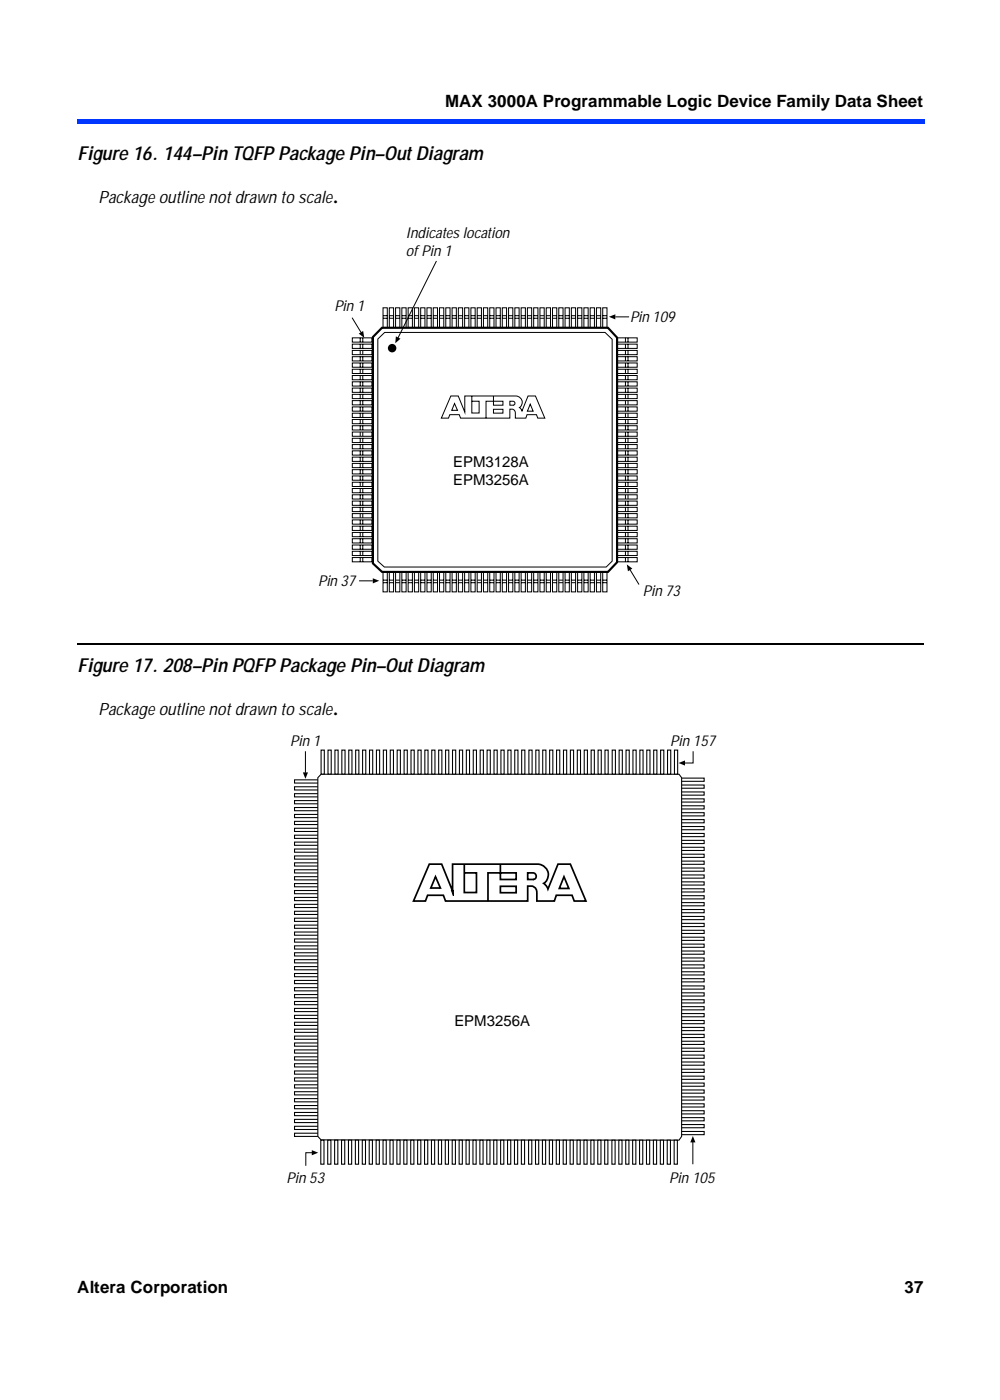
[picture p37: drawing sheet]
<svg xmlns="http://www.w3.org/2000/svg" width="165mm" height="231mm" viewBox="0 0 165 231" stroke-linecap="round" stroke-linejoin="round" font-family="sans-serif">
<defs><g id="words">
<g font-size="4.2">
<text x="54.9" y="33.5">.</text>
<text x="54.9" y="118.1">.</text>
</g>
<g font-size="3.2">
<text x="12.8" y="26.4">Figure 16. 144–Pin TQFP Package Pin–Out Diagram</text>
<text x="12.8" y="111">Figure 17. 208–Pin PQFP Package Pin–Out Diagram</text>
</g>
<g font-size="2.8">
<text x="73.5" y="17.7">MAX 3000A Programmable Logic Device Family Data Sheet</text>
<text x="16.3" y="33.5">Package outline not drawn to scale</text>
<text x="16.3" y="118.1">Package outline not drawn to scale</text>
<text x="12.7" y="213.5">Altera Corporation</text>
<text x="149.3" y="213.5">37</text>
</g>
<g font-size="2.5">
<text x="67" y="39.3">Indicates location</text>
<text x="67" y="42.3">of Pin 1</text>
<text x="55.2" y="51.3">Pin 1</text>
<text x="104" y="53.2">Pin 109</text>
<text x="74.8" y="77">EPM3128A</text>
<text x="74.8" y="80">EPM3256A</text>
<text x="52.5" y="96.8">Pin 37</text>
<text x="106.2" y="98.4">Pin 73</text>
<text x="47.9" y="123.1">Pin 1</text>
<text x="110.6" y="123.1">Pin 157</text>
<text x="75" y="169.3">EPM3256A</text>
<text x="47.3" y="195.3">Pin 53</text>
<text x="110.5" y="195.3">Pin 105</text>
</g>
</g></defs>
<g fill="#0036ff">
<path d="M12.7 19.7h.4v.7h-.4z"/>
<path d="M152.3 19.7h.3v.7h-.3z"/>
<path d="M13.1 19.7h139.2v.7h-139.2z"/>
</g>
<path d="M12.7 106.3h139.8" fill="none" stroke="#000" stroke-width=".17"/>
<path d="M51.9 36.5h61.4v63.1h-61.4z" fill="#fff"/>
<g fill="none" stroke="#000" stroke-width=".17">
<path d="M58.1 52.5l1.5 2.4M58.2 59.9h3.2v.7h-3.2zM58.2 58.9h3.2v.7h-3.2zM58.2 57.9h3.2v.7h-3.2zM58.2 56.8h3.2v.7h-3.2zM58.2 55.8h3.2v.7h-3.2zM59.5 55.8v.7M59.5 56.8v.7M59.5 57.9v.7M59.5 58.9v.7M59.5 59.9v.7M59.9 55.8v.7"/>
<path d="M59.9 56.8v.7M59.9 57.9v.7M59.9 58.9v.7M59.9 59.9v.7M62.4 56l1.1-1.1h36.4l1.2 1.1v36.6l-1 1h-36.6l-1.1-1zM63.2 52.5h.7M63.2 50.8h.7v3.3h-.7zM63.2 52.1h.7M64.3 52.5h.7M64.3 50.8h.7v3.3h-.7zM64.3 52.1h.7M65.3 52.5h.7"/>
<path d="M65.3 50.8h.7v3.3h-.7zM65.3 52.1h.7M66.3 52.5h.7M66.3 50.8h.8v3.3h-.8zM66.4 52.1h.7M67.4 52.5h.7M67.4 50.8h.7v3.3h-.7zM67.4 52.1h.7M68.4 52.5h.7M68.4 50.8h.7v3.3h-.7zM68.4 52.1h.7M69.5 52.5h.7"/>
<path d="M69.5 50.8h.7v3.3h-.7zM69.5 52.1h.7M70.5 52.5h.7M70.5 50.8h.7v3.3h-.7zM70.5 52.1h.7M71.5 52.5h.7M71.5 50.8h.7v3.3h-.7zM71.5 52.1h.7M72.1 43.1l-6.4 12.7M72.6 52.5h.7M72.6 50.8h.7v3.3h-.7zM72.6 52.1h.7"/>
<path d="M73.6 52.5h.7M73.6 50.8h.7v3.3h-.7zM73.6 52.1h.7M74.6 52.5h.7M74.6 50.8h.7v3.3h-.7zM74.6 52.1h.7M75.7 52.5h.7M75.7 50.8h.7v3.3h-.7zM75.7 52.1h.7M76.7 52.5h.7M76.7 50.8h.7v3.3h-.7zM76.7 52.1h.7"/>
<path d="M77.7 52.5h.7M77.7 50.8h.8v3.3h-.8zM77.8 52.1h.7M78.8 52.5h.7M78.8 50.8h.7v3.3h-.7zM78.8 52.1h.7M79.8 52.5h.7M79.8 50.8h.7v3.3h-.7zM79.8 52.1h.7M80.9 52.5h.7M80.9 50.8h.7v3.3h-.7zM80.9 52.1h.7"/>
<path d="M81.9 52.5h.7M81.9 50.8h.7v3.3h-.7zM81.9 52.1h.7M82.9 52.5h.7M82.9 50.8h.7v3.3h-.7zM82.9 52.1h.7M84 52.5h.7M84 50.8h.7v3.3h-.7zM84 52.1h.7M85 52.5h.7M85 50.8h.7v3.3h-.7zM85 52.1h.7"/>
<path d="M86 52.5h.7M86 50.8h.7v3.3h-.7zM86 52.1h.7M87.1 52.5h.7M87.1 50.8h.7v3.3h-.7zM87.1 52.1h.7M88.1 52.5h.7M88.1 50.8h.7v3.3h-.7zM88.1 52.1h.7M89.1 52.5h.7M89.1 50.8h.8v3.3h-.8zM89.2 52.1h.7"/>
<path d="M90.2 52.5h.7M90.2 50.8h.7v3.3h-.7zM90.2 52.1h.7M91.2 52.5h.7M91.2 50.8h.7v3.3h-.7zM91.2 52.1h.7M92.2 52.5h.8M92.3 50.8h.7v3.3h-.7zM92.3 52.1h.7M93.3 52.5h.7M93.3 50.8h.7v3.3h-.7zM93.3 52.1h.7"/>
<path d="M94.3 52.5h.7M94.3 50.8h.7v3.3h-.7zM94.3 52.1h.7M95.4 52.5h.7M95.4 50.8h.7v3.3h-.7zM95.4 52.1h.7M96.4 52.5h.7M96.4 50.8h.7v3.3h-.7zM96.4 52.1h.7M97.4 52.5h.7M97.4 50.8h.7v3.3h-.7zM97.4 52.1h.7"/>
<path d="M98.5 52.5h.7M98.5 50.8h.7v3.3h-.7zM98.5 52.1h.7M99.5 52.5h.7M99.5 50.8h.7v3.3h-.7zM99.5 52.1h.7M101.6 52.3h2.3M102 59.9h3.2v.7h-3.2zM102 58.9h3.2v.7h-3.2zM102 57.9h3.2v.7h-3.2zM102 56.8h3.2v.7h-3.2zM102 55.8h3.2v.7h-3.2z"/>
<path d="M103.3 55.8v.7M103.3 56.8v.7M103.3 57.9v.7M103.3 58.9v.7M103.3 59.9v.7M103.7 55.8v.7M103.7 56.8v.7M103.7 57.9v.7M103.7 58.9v.7M103.7 59.9v.7M58.2 79.6h3.2v.7h-3.2zM58.2 78.6h3.2v.7h-3.2z"/>
<path d="M58.2 77.5h3.2v.7h-3.2zM58.2 76.5h3.2v.7h-3.2zM58.2 75.5h3.2v.7h-3.2zM58.2 74.4h3.2v.7h-3.2zM58.2 73.4h3.2v.7h-3.2zM58.2 72.4h3.2v.7h-3.2zM58.2 71.3h3.2v.7h-3.2zM58.2 70.3h3.2v.7h-3.2zM58.2 69.3h3.2v.7h-3.2zM58.2 68.2h3.2v.7h-3.2zM58.2 67.2h3.2v.7h-3.2zM58.2 66.1h3.2v.7h-3.2z"/>
<path d="M58.2 65.1h3.2v.7h-3.2zM58.2 64.1h3.2v.7h-3.2zM58.2 63h3.2v.7h-3.2zM58.2 62h3.2v.7h-3.2zM58.2 61h3.2v.7h-3.2zM59.5 61v.7M59.5 62v.7M59.5 63v.7M59.5 64.1v.7M59.5 65.1v.7M59.5 66.1v.7M59.5 67.2v.7"/>
<path d="M59.5 68.2v.7M59.5 69.3v.7M59.5 70.3v.7M59.5 71.3v.7M59.5 72.4v.7M59.5 73.4v.7M59.5 74.4v.7M59.5 75.5v.7M59.5 76.5v.7M59.5 77.5v.7M59.5 78.6v.7M59.5 79.6v.7"/>
<path d="M59.9 61v.7M59.9 62v.7M59.9 63v.7M59.9 64.1v.7M59.9 65.1v.7M59.9 66.1v.8M59.9 67.2v.7M59.9 68.2v.7M59.9 69.3v.7M59.9 70.3v.7M59.9 71.3v.7M59.9 72.4v.7"/>
<path d="M59.9 73.4v.7M59.9 74.4v.7M59.9 75.5v.7M59.9 76.5v.7M59.9 77.5v.8M59.9 78.6v.7M59.9 79.6v.7M74.4 65.4h1.3l1 2.6v-2.6h8.5a1.04 1.04 0 0 1 1 .7 1.04 1.04 0 0 1-.4 1.2l.4 .6 1-2.5h1.2l1.5 3.6h-1.1l-.2-.5h-1.6l-.2 .5h-1.7l-.1-1.1-.4-.3h-.4v1.4h-8.2l-.2-.5h-1.5l-.2 .5h-1.2zM75 66.6l.5 1.1h-.9zM77.9 65.4v2.8h1.2v-2h-1.2M81.5 67.6h1.5v.6h-1.5zM81.5 65.4v1.5h1.5v-.7h-2.8v2.8"/>
<path d="M84.2 66.2h.5a.33 .33 0 0 1 .3 .4 .33 .33 0 0 1-.3 .3h-.5zM87.5 66.7l.5 1.2h-.9zM102 79.6h3.2v.7h-3.2zM102 78.6h3.2v.7h-3.2zM102 77.5h3.2v.7h-3.2zM102 76.5h3.2v.7h-3.2zM102 75.5h3.2v.7h-3.2zM102 74.4h3.2v.7h-3.2zM102 73.4h3.2v.7h-3.2zM102 72.4h3.2v.7h-3.2zM102 71.3h3.2v.7h-3.2zM102 70.3h3.2v.7h-3.2z"/>
<path d="M102 69.3h3.2v.7h-3.2zM102 68.2h3.2v.7h-3.2zM102 67.2h3.2v.7h-3.2zM102 66.1h3.2v.7h-3.2zM102 65.1h3.2v.7h-3.2zM102 64.1h3.2v.7h-3.2zM102 63h3.2v.7h-3.2zM102 62h3.2v.7h-3.2zM102 61h3.2v.7h-3.2zM103.3 61v.7M103.3 62v.7M103.3 63v.7"/>
<path d="M103.3 64.1v.7M103.3 65.1v.7M103.3 66.1v.7M103.3 67.2v.7M103.3 68.2v.7M103.3 69.3v.7M103.3 70.3v.7M103.3 71.3v.7M103.3 72.4v.7M103.3 73.4v.7M103.3 74.4v.7M103.3 75.5v.7"/>
<path d="M103.3 76.5v.7M103.3 77.5v.7M103.3 78.6v.7M103.3 79.6v.7M103.7 61v.7M103.7 62v.7M103.7 63v.7M103.7 64.1v.7M103.7 65.1v.7M103.7 66.1v.8M103.7 67.2v.7M103.7 68.2v.7"/>
<path d="M103.7 69.3v.7M103.7 70.3v.7M103.7 71.3v.7M103.7 72.4v.7M103.7 73.4v.7M103.7 74.4v.7M103.7 75.5v.7M103.7 76.5v.7M103.7 77.5v.8M103.7 78.6v.7M103.7 79.6v.7M58.2 92.1h3.2v.7h-3.2z"/>
<path d="M58.2 91h3.2v.7h-3.2zM58.2 90h3.2v.7h-3.2zM58.2 88.9h3.2v.7h-3.2zM58.2 87.9h3.2v.7h-3.2zM58.2 86.9h3.2v.7h-3.2zM58.2 85.8h3.2v.7h-3.2zM58.2 84.8h3.2v.7h-3.2zM58.2 83.8h3.2v.7h-3.2zM58.2 82.7h3.2v.7h-3.2zM58.2 81.7h3.2v.7h-3.2zM58.2 80.7h3.2v.7h-3.2zM59.3 95.9h2.2"/>
<path d="M59.5 80.7v.7M59.5 81.7v.7M59.5 82.7v.7M59.5 83.8v.7M59.5 84.8v.7M59.5 85.8v.7M59.5 86.9v.7M59.5 87.9v.7M59.5 88.9v.7M59.5 90v.7M59.5 91v.7M59.5 92.1v.7"/>
<path d="M59.9 80.7v.7M59.9 81.7v.7M59.9 82.7v.7M59.9 83.8v.7M59.9 84.8v.7M59.9 85.8v.7M59.9 86.9v.7M59.9 87.9v.7M59.9 88.9v.8M59.9 90v.7M59.9 91v.7M59.9 92.1v.7"/>
<path d="M63.2 96.2h.7M63.2 94.5h.7v3.2h-.7zM63.2 95.8h.7M64.3 96.2h.7M64.3 94.5h.7v3.2h-.7zM64.3 95.8h.7M65.3 96.2h.7M65.3 94.5h.7v3.2h-.7zM65.3 95.8h.7M66.3 96.2h.7M66.3 94.5h.8v3.2h-.8zM66.4 95.8h.7"/>
<path d="M67.4 96.2h.7M67.4 94.5h.7v3.2h-.7zM67.4 95.8h.7M68.4 96.2h.7M68.4 94.5h.7v3.2h-.7zM68.4 95.8h.7M69.5 96.2h.7M69.5 94.5h.7v3.2h-.7zM69.5 95.8h.7M70.5 96.2h.7M70.5 94.5h.7v3.2h-.7zM70.5 95.8h.7"/>
<path d="M71.5 96.2h.7M71.5 94.5h.7v3.2h-.7zM71.5 95.8h.7M72.6 96.2h.7M72.6 94.5h.7v3.2h-.7zM72.6 95.8h.7M73.6 96.2h.7M73.6 94.5h.7v3.2h-.7zM73.6 95.8h.7M74.6 96.2h.7M74.6 94.5h.7v3.2h-.7zM74.6 95.8h.7"/>
<path d="M75.7 96.2h.7M75.7 94.5h.7v3.2h-.7zM75.7 95.8h.7M76.7 96.2h.7M76.7 94.5h.7v3.2h-.7zM76.7 95.8h.7M77.7 96.2h.7M77.7 94.5h.8v3.2h-.8zM77.8 95.8h.7M78.8 96.2h.7M78.8 94.5h.7v3.2h-.7zM78.8 95.8h.7"/>
<path d="M79.8 96.2h.7M79.8 94.5h.7v3.2h-.7zM79.8 95.8h.7M80.9 96.2h.7M80.9 94.5h.7v3.2h-.7zM80.9 95.8h.7M81.9 96.2h.7M81.9 94.5h.7v3.2h-.7zM81.9 95.8h.7M82.9 96.2h.7M82.9 94.5h.7v3.2h-.7zM82.9 95.8h.7"/>
<path d="M84 96.2h.7M84 94.5h.7v3.2h-.7zM84 95.8h.7M85 96.2h.7M85 94.5h.7v3.2h-.7zM85 95.8h.7M86 96.2h.7M86 94.5h.7v3.2h-.7zM86 95.8h.7M87.1 96.2h.7M87.1 94.5h.7v3.2h-.7zM87.1 95.8h.7"/>
<path d="M88.1 96.2h.7M88.1 94.5h.7v3.2h-.7zM88.1 95.8h.7M89.1 96.2h.7M89.1 94.5h.8v3.2h-.8zM89.2 95.8h.7M90.2 96.2h.7M90.2 94.5h.7v3.2h-.7zM90.2 95.8h.7M91.2 96.2h.7M91.2 94.5h.7v3.2h-.7zM91.2 95.8h.7"/>
<path d="M92.2 96.2h.8M92.3 94.5h.7v3.2h-.7zM92.3 95.8h.7M93.3 96.2h.7M93.3 94.5h.7v3.2h-.7zM93.3 95.8h.7M94.3 96.2h.7M94.3 94.5h.7v3.2h-.7zM94.3 95.8h.7M95.4 96.2h.7M95.4 94.5h.7v3.2h-.7zM95.4 95.8h.7"/>
<path d="M96.4 96.2h.7M96.4 94.5h.7v3.2h-.7zM96.4 95.8h.7M97.4 96.2h.7M97.4 94.5h.7v3.2h-.7zM97.4 95.8h.7M98.5 96.2h.7M98.5 94.5h.7v3.2h-.7zM98.5 95.8h.7M99.5 96.2h.7M99.5 94.5h.7v3.2h-.7zM99.5 95.8h.7"/>
<path d="M102 92.1h3.2v.7h-3.2zM102 91h3.2v.7h-3.2zM102 90h3.2v.7h-3.2zM102 88.9h3.2v.7h-3.2zM102 87.9h3.2v.7h-3.2zM102 86.9h3.2v.7h-3.2zM102 85.8h3.2v.7h-3.2zM102 84.8h3.2v.7h-3.2zM102 83.8h3.2v.7h-3.2zM102 82.7h3.2v.7h-3.2zM102 81.7h3.2v.7h-3.2zM102 80.7h3.2v.7h-3.2z"/>
<path d="M103.3 80.7v.7M103.3 81.7v.7M103.3 82.7v.7M103.3 83.8v.7M103.3 84.8v.7M103.3 85.8v.7M103.3 86.9v.7M103.3 87.9v.7M103.3 88.9v.7M103.3 90v.7M103.3 91v.7M103.3 92.1v.7"/>
<path d="M103.7 80.7v.7M103.7 81.7v.7M103.7 82.7v.7M103.7 83.8v.7M103.7 84.8v.7M103.7 85.8v.7M103.7 86.9v.7M103.7 87.9v.7M103.7 88.9v.8M103.7 90v.7M103.7 91v.7M103.7 92.1v.7"/>
<path d="M104 94l1.5 2.5"/>
</g>
<g fill="#000">
<path d="M59.2 55.1l.8-.5 .1 1.2z" fill-rule="evenodd"/>
<path d="M65.4 55.5l.7 .4-.8 .8z" fill-rule="evenodd"/>
<path d="M100.5 52.3l1.1-.4v.8z" fill-rule="evenodd"/>
<path d="M61.5 95.5l1.1 .4-1 .4z" fill-rule="evenodd"/>
<path d="M103.5 93.2l.9 .7-.7 .4z" fill-rule="evenodd"/>
</g>
<path d="M63.1 54.1h37.3l1.5 1.6v37.1l-1.5 1.6h-37.3l-1.5-1.4v-37.4z" fill="none" stroke="#000" stroke-width=".35"/>
<g fill="#000">
<path d="M76.6 68h.2v.5z"/>
<circle cx="64.7" cy="57.5" r=".7"/>
</g>
<path d="M52.3 37h60.8v62.4h-60.8z" fill="none" stroke="#fff" stroke-width=".35"/>
<path d="M46.3 120.6h72.6v75.5h-72.6z" fill="#fff"/>
<g fill="#fff" stroke="#000" stroke-width=".18">
<path d="M48.6 175.6h4v.6h-4z"/>
<path d="M48.6 174.5h4v.5h-4z"/>
<path d="M48.6 187.1h4v.5h-4z"/>
<path d="M48.6 186h4v.5h-4z"/>
<path d="M48.6 184.8h4v.5h-4z"/>
<path d="M48.6 183.7h4v.5h-4z"/>
<path d="M48.6 182.5h4v.6h-4z"/>
<path d="M48.6 181.4h4v.5h-4z"/>
<path d="M48.6 180.2h4v.6h-4z"/>
<path d="M48.6 179.1h4v.5h-4z"/>
<path d="M48.6 178h4v.5h-4z"/>
<path d="M48.6 176.8h4v.5h-4z"/>
<path d="M48.6 149.3h4v.5h-4z"/>
<path d="M48.6 148.2h4v.5h-4z"/>
<path d="M48.6 147h4v.6h-4z"/>
<path d="M48.6 145.9h4v.5h-4z"/>
<path d="M48.6 144.7h4v.6h-4z"/>
<path d="M48.6 143.6h4v.5h-4z"/>
<path d="M48.6 142.5h4v.5h-4z"/>
<path d="M48.6 141.3h4v.5h-4z"/>
<path d="M48.6 140.2h4v.5h-4z"/>
<path d="M48.6 139h4v.6h-4z"/>
<path d="M48.6 137.9h4v.5h-4z"/>
<path d="M48.6 136.7h4v.6h-4z"/>
<path d="M48.6 135.6h4v.5h-4z"/>
<path d="M48.6 134.5h4v.5h-4z"/>
<path d="M48.6 133.3h4v.6h-4z"/>
<path d="M48.6 132.2h4v.5h-4z"/>
<path d="M48.6 131h4v.6h-4z"/>
<path d="M48.6 129.9h4v.5h-4z"/>
<path d="M48.6 128.8h4v.5h-4z"/>
<path d="M48.6 161.9h4v.5h-4z"/>
<path d="M48.6 160.7h4v.6h-4z"/>
<path d="M48.6 159.6h4v.5h-4z"/>
<path d="M48.6 158.4h4v.6h-4z"/>
<path d="M48.6 157.3h4v.5h-4z"/>
<path d="M48.6 156.2h4v.5h-4z"/>
<path d="M48.6 155h4v.5h-4z"/>
<path d="M48.6 153.9h4v.5h-4z"/>
<path d="M48.6 152.7h4v.6h-4z"/>
<path d="M48.6 151.6h4v.5h-4z"/>
<path d="M48.6 150.5h4v.5h-4z"/>
<path d="M48.6 173.3h4v.6h-4z"/>
<path d="M48.6 172.2h4v.5h-4z"/>
<path d="M48.6 171.1h4v.5h-4z"/>
<path d="M48.6 169.9h4v.5h-4z"/>
<path d="M48.6 168.8h4v.5h-4z"/>
<path d="M48.6 167.6h4v.6h-4z"/>
<path d="M48.6 166.5h4v.5h-4z"/>
<path d="M48.6 165.3h4v.6h-4z"/>
<path d="M48.6 164.2h4v.5h-4z"/>
<path d="M48.6 163.1h4v.5h-4z"/>
<path d="M112.3 175.3h4v.6h-4z"/>
<path d="M112.3 174.2h4v.5h-4z"/>
<path d="M112.3 186.8h4v.5h-4z"/>
<path d="M112.3 185.7h4v.5h-4z"/>
<path d="M112.3 184.5h4v.6h-4z"/>
<path d="M112.3 183.4h4v.5h-4z"/>
<path d="M112.3 182.2h4v.6h-4z"/>
<path d="M112.3 181.1h4v.5h-4z"/>
<path d="M112.3 180h4v.5h-4z"/>
<path d="M112.3 178.8h4v.5h-4z"/>
<path d="M112.3 177.7h4v.5h-4z"/>
<path d="M112.3 176.5h4v.6h-4z"/>
<path d="M112.3 149h4v.6h-4z"/>
<path d="M112.3 147.9h4v.5h-4z"/>
<path d="M112.3 146.7h4v.6h-4z"/>
<path d="M112.3 145.6h4v.5h-4z"/>
<path d="M112.3 144.5h4v.5h-4z"/>
<path d="M112.3 143.3h4v.5h-4z"/>
<path d="M112.3 142.2h4v.5h-4z"/>
<path d="M112.3 141h4v.6h-4z"/>
<path d="M112.3 139.9h4v.5h-4z"/>
<path d="M112.3 138.7h4v.6h-4z"/>
<path d="M112.3 137.6h4v.5h-4z"/>
<path d="M112.3 136.5h4v.5h-4z"/>
<path d="M112.3 135.3h4v.5h-4z"/>
<path d="M112.3 134.2h4v.5h-4z"/>
<path d="M112.3 133h4v.6h-4z"/>
<path d="M112.3 131.9h4v.5h-4z"/>
<path d="M112.3 130.8h4v.5h-4z"/>
<path d="M112.3 129.6h4v.5h-4z"/>
<path d="M112.3 128.5h4v.5h-4z"/>
<path d="M112.3 161.6h4v.5h-4z"/>
<path d="M112.3 160.4h4v.6h-4z"/>
<path d="M112.3 159.3h4v.5h-4z"/>
<path d="M112.3 158.2h4v.5h-4z"/>
<path d="M112.3 157h4v.5h-4z"/>
<path d="M112.3 155.9h4v.5h-4z"/>
<path d="M112.3 154.7h4v.6h-4z"/>
<path d="M112.3 153.6h4v.5h-4z"/>
<path d="M112.3 152.4h4v.6h-4z"/>
<path d="M112.3 151.3h4v.5h-4z"/>
<path d="M112.3 150.2h4v.5h-4z"/>
<path d="M112.3 173.1h4v.5h-4z"/>
<path d="M112.3 171.9h4v.5h-4z"/>
<path d="M112.3 170.8h4v.5h-4z"/>
<path d="M112.3 169.6h4v.6h-4z"/>
<path d="M112.3 168.5h4v.5h-4z"/>
<path d="M112.3 167.3h4v.6h-4z"/>
<path d="M112.3 166.2h4v.5h-4z"/>
<path d="M112.3 165.1h4v.5h-4z"/>
<path d="M112.3 163.9h4v.5h-4z"/>
<path d="M112.3 162.8h4v.5h-4z"/>
</g>
<circle cx="54.6" cy="129.9" r=".4" fill="none" stroke="#000" stroke-width=".18"/>
<path d="M52.9 123.8l-.8 .8" fill="none" stroke="#fff" stroke-width=".53"/>
<path d="M50.4 124v3.6M114.4 124v2h-1.4M51.5 190.3h-1v2.2M114.4 188.5v3.7" fill="none" stroke="#000" stroke-width=".17"/>
<g fill="#000">
<path d="M50 127.5h.9l-.5 1.1z" fill-rule="evenodd"/>
<path d="M112 126l1.1-.5v.9z" fill-rule="evenodd"/>
<path d="M51.5 189.9l1 .4-1 .4z" fill-rule="evenodd"/>
<path d="M114.4 187.6l.4 1h-.8z" fill-rule="evenodd"/>
</g>
<path d="M53 127.8h59.1l.4 .6v59.2l-.4 .6h-59.1l-.5-.6v-59.2z" fill-rule="evenodd" fill="#fff" stroke="#000" stroke-width=".18"/>
<path d="M70.9 142.7h2l1.8 4.4v-4.4h14.1a1.73 1.73 0 0 1 1.7 1.2 1.73 1.73 0 0 1-.7 1.9l.5 .6 .2 .4 1.6-4.1h2.1l2.5 6.1h-1.9l-.4-1h-2.6l-.3 1h-2.9v-1.4l-.1-.6-.3-.3-.3-.2h-.8v2.5h-13.5l-.4-1h-2.6l-.4 1h-1.9zM71.9 144.7l.8 1.9h-1.6zM76.7 142.7v4.7h2v-3.3h-2M82.6 146.3h2.6v1.1h-2.6zM82.6 142.7v2.5h2.6v-1.1h-4.6v4.7M87.1 144.1h.9a.55 .55 0 0 1 .5 .6 .55 .55 0 0 1-.5 .5h-.9zM93.1 144.7l.8 2h-1.6z" fill="none" stroke="#000" stroke-width=".28"/>
<path d="M74.5 147h.4v.9z" fill="#000" stroke="#000" stroke-width=".17"/>
<g fill="#fff" stroke="#000" stroke-width=".18">
<path d="M73.6 123.8h.5v4h-.5z"/>
<path d="M72.4 123.8h.6v4h-.6z"/>
<path d="M71.3 123.8h.5v4h-.5z"/>
<path d="M70.1 123.8h.6v4h-.6z"/>
<path d="M69 123.8h.5v4h-.5z"/>
<path d="M67.9 123.8h.5v4h-.5z"/>
<path d="M66.7 123.8h.5v4h-.5z"/>
<path d="M65.6 123.8h.5v4h-.5z"/>
<path d="M64.4 123.8h.6v4h-.6z"/>
<path d="M63.3 123.8h.5v4h-.5z"/>
<path d="M62.1 123.8h.6v4h-.6z"/>
<path d="M61 123.8h.5v4h-.5z"/>
<path d="M59.9 123.8h.5v4h-.5z"/>
<path d="M58.7 123.8h.6v4h-.6z"/>
<path d="M57.6 123.8h.5v4h-.5z"/>
<path d="M56.4 123.8h.6v4h-.6z"/>
<path d="M55.3 123.8h.5v4h-.5z"/>
<path d="M54.2 123.8h.5v4h-.5z"/>
<path d="M53 123.8h.5v4h-.5z"/>
<path d="M86.1 123.8h.6v4h-.6z"/>
<path d="M85 123.8h.5v4h-.5z"/>
<path d="M83.8 123.8h.6v4h-.6z"/>
<path d="M82.7 123.8h.5v4h-.5z"/>
<path d="M81.6 123.8h.5v4h-.5z"/>
<path d="M80.4 123.8h.5v4h-.5z"/>
<path d="M79.3 123.8h.5v4h-.5z"/>
<path d="M78.1 123.8h.6v4h-.6z"/>
<path d="M77 123.8h.5v4h-.5z"/>
<path d="M75.9 123.8h.5v4h-.5z"/>
<path d="M74.7 123.8h.5v4h-.5z"/>
<path d="M97.6 123.8h.5v4h-.5z"/>
<path d="M96.5 123.8h.5v4h-.5z"/>
<path d="M95.3 123.8h.5v4h-.5z"/>
<path d="M94.2 123.8h.5v4h-.5z"/>
<path d="M93 123.8h.6v4h-.6z"/>
<path d="M91.9 123.8h.5v4h-.5z"/>
<path d="M90.7 123.8h.6v4h-.6z"/>
<path d="M89.6 123.8h.5v4h-.5z"/>
<path d="M88.5 123.8h.5v4h-.5z"/>
<path d="M87.3 123.8h.5v4h-.5z"/>
<path d="M99.9 123.8h.5v4h-.5z"/>
<path d="M98.7 123.8h.6v4h-.6z"/>
<path d="M111.4 123.8h.5v4h-.5z"/>
<path d="M110.2 123.8h.5v4h-.5z"/>
<path d="M109.1 123.8h.5v4h-.5z"/>
<path d="M107.9 123.8h.6v4h-.6z"/>
<path d="M106.8 123.8h.5v4h-.5z"/>
<path d="M105.6 123.8h.6v4h-.6z"/>
<path d="M104.5 123.8h.5v4h-.5z"/>
<path d="M103.4 123.8h.5v4h-.5z"/>
<path d="M102.2 123.8h.5v4h-.5z"/>
<path d="M101.1 123.8h.5v4h-.5z"/>
<path d="M99.8 188.2h.6v4h-.6z"/>
<path d="M98.7 188.2h.5v4h-.5z"/>
<path d="M111.3 188.2h.5v4h-.5z"/>
<path d="M110.2 188.2h.5v4h-.5z"/>
<path d="M109 188.2h.5v4h-.5z"/>
<path d="M107.9 188.2h.5v4h-.5z"/>
<path d="M106.7 188.2h.6v4h-.6z"/>
<path d="M105.6 188.2h.5v4h-.5z"/>
<path d="M104.5 188.2h.5v4h-.5z"/>
<path d="M103.3 188.2h.5v4h-.5z"/>
<path d="M102.2 188.2h.5v4h-.5z"/>
<path d="M101 188.2h.6v4h-.6z"/>
<path d="M73.5 188.2h.5v4h-.5z"/>
<path d="M72.4 188.2h.5v4h-.5z"/>
<path d="M71.2 188.2h.6v4h-.6z"/>
<path d="M70.1 188.2h.5v4h-.5z"/>
<path d="M69 188.2h.5v4h-.5z"/>
<path d="M67.8 188.2h.5v4h-.5z"/>
<path d="M66.7 188.2h.5v4h-.5z"/>
<path d="M65.5 188.2h.6v4h-.6z"/>
<path d="M64.4 188.2h.5v4h-.5z"/>
<path d="M63.2 188.2h.6v4h-.6z"/>
<path d="M62.1 188.2h.5v4h-.5z"/>
<path d="M61 188.2h.5v4h-.5z"/>
<path d="M59.8 188.2h.5v4h-.5z"/>
<path d="M58.7 188.2h.5v4h-.5z"/>
<path d="M57.5 188.2h.6v4h-.6z"/>
<path d="M56.4 188.2h.5v4h-.5z"/>
<path d="M55.2 188.2h.6v4h-.6z"/>
<path d="M54.1 188.2h.5v4h-.5z"/>
<path d="M53 188.2h.5v4h-.5z"/>
<path d="M86.1 188.2h.5v4h-.5z"/>
<path d="M84.9 188.2h.6v4h-.6z"/>
<path d="M83.8 188.2h.5v4h-.5z"/>
<path d="M82.7 188.2h.5v4h-.5z"/>
<path d="M81.5 188.2h.5v4h-.5z"/>
<path d="M80.4 188.2h.5v4h-.5z"/>
<path d="M79.2 188.2h.6v4h-.6z"/>
<path d="M78.1 188.2h.5v4h-.5z"/>
<path d="M76.9 188.2h.6v4h-.6z"/>
<path d="M75.8 188.2h.5v4h-.5z"/>
<path d="M74.7 188.2h.5v4h-.5z"/>
<path d="M97.5 188.2h.6v4h-.6z"/>
<path d="M96.4 188.2h.5v4h-.5z"/>
<path d="M95.3 188.2h.5v4h-.5z"/>
<path d="M94.1 188.2h.6v4h-.6z"/>
<path d="M93 188.2h.5v4h-.5z"/>
<path d="M91.8 188.2h.6v4h-.6z"/>
<path d="M90.7 188.2h.5v4h-.5z"/>
<path d="M89.6 188.2h.5v4h-.5z"/>
<path d="M88.4 188.2h.5v4h-.5z"/>
<path d="M87.3 188.2h.5v4h-.5z"/>
</g>
<use href="#words"/>
</svg>
